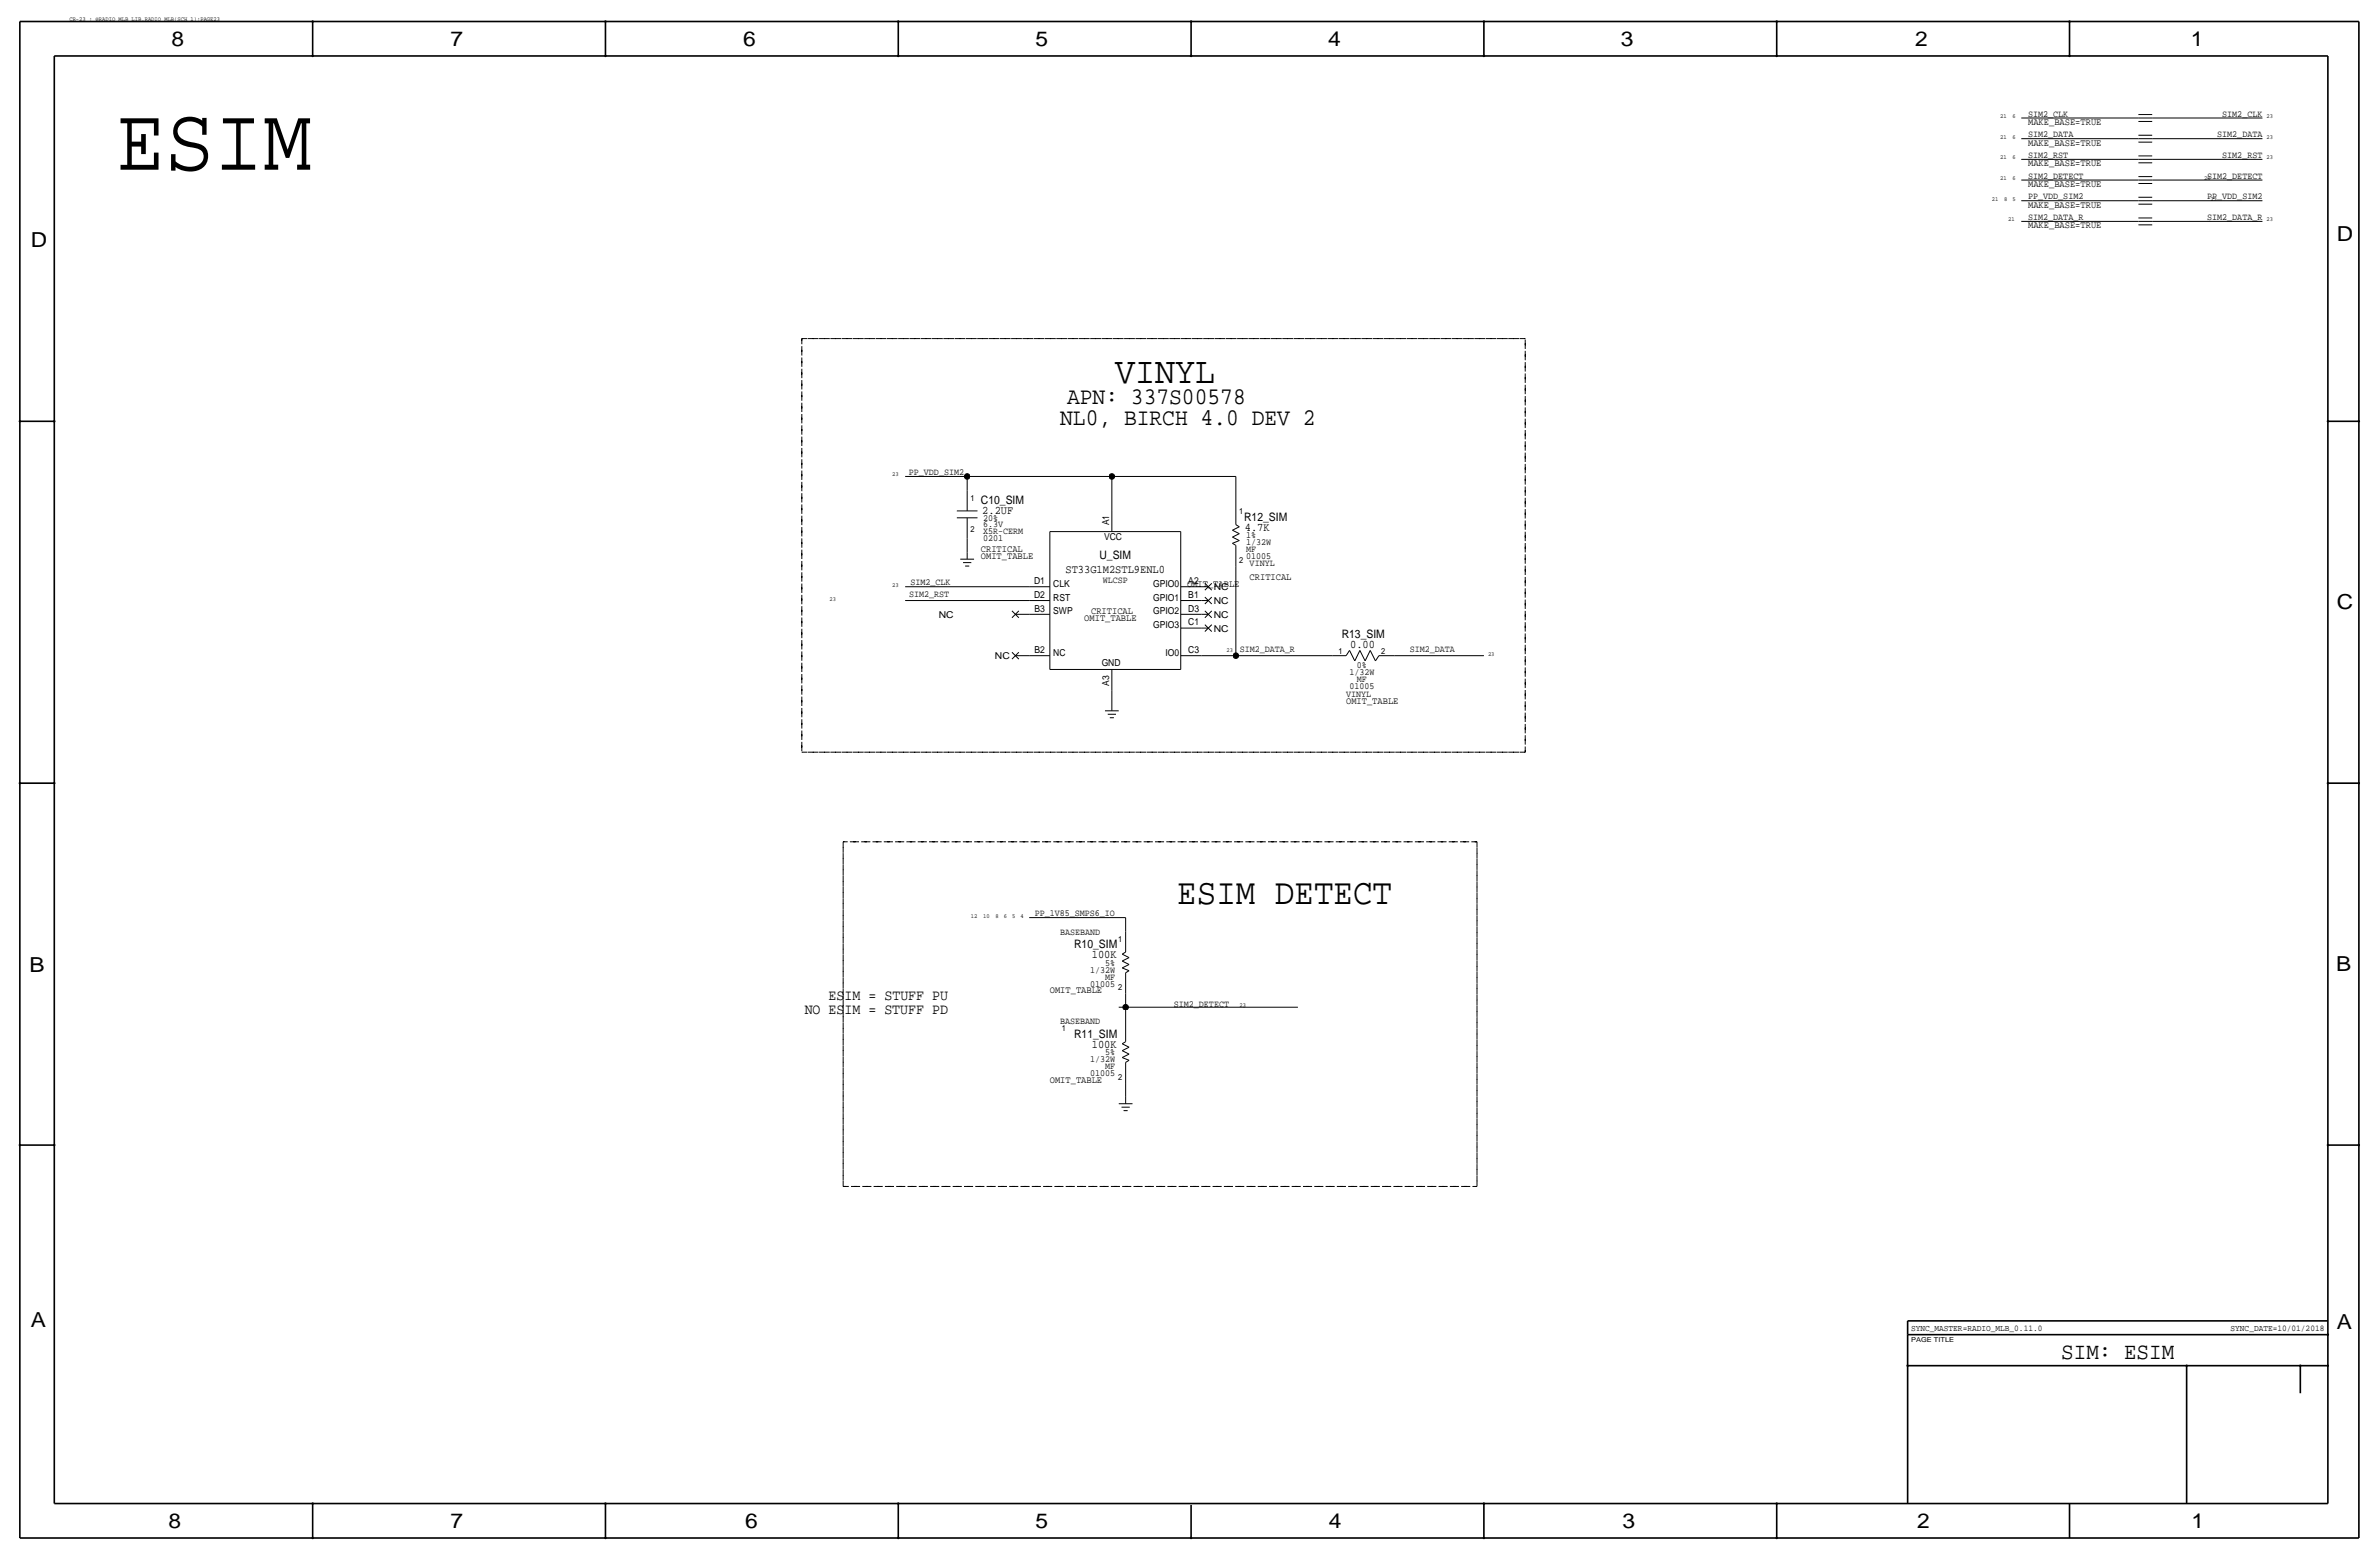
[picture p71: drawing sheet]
<svg xmlns="http://www.w3.org/2000/svg" width="877mm" height="574mm" viewBox="0 0 877 574" stroke-linecap="round" stroke-linejoin="round" font-family="sans-serif">
<defs><g id="words">
<text font-size="33.7" x="42.9" y="62.5">ESIM</text>
<text font-size="13.8" x="411.2" y="141.3">VINYL</text>
<text font-size="13.5" x="434" y="333">ESIM DETECT</text>
<g font-size="8.8">
<text x="393.4" y="148.9">APN: 337S00578</text>
<text x="390.9" y="156.5">NL0, BIRCH 4.0 DEV 2</text>
</g>
<text font-size="8.6" x="759.9" y="500.7">SIM: ESIM</text>
<g font-size="7.6">
<text x="63.2" y="17.1">8</text>
<text x="166.1" y="17.1">7</text>
<text x="274" y="17.1">6</text>
<text x="381.7" y="17.1">5</text>
<text x="489.7" y="17.1">4</text>
<text x="597.6" y="17.1">3</text>
<text x="706.1" y="17.1">2</text>
<text x="807.7" y="17.1">1</text>
<text x="861.5" y="88.7">D</text>
<text x="11.4" y="91">D</text>
<text x="861.5" y="224.3">C</text>
<text x="10.8" y="358.2">B</text>
<text x="861.3" y="357.9">B</text>
<text x="11.3" y="489">A</text>
<text x="861.5" y="489.8">A</text>
<text x="62.2" y="563.2">8</text>
<text x="166" y="563.2">7</text>
<text x="274.8" y="563.2">6</text>
<text x="381.7" y="563.2">5</text>
<text x="489.9" y="563.2">4</text>
<text x="598.1" y="563.2">3</text>
<text x="706.8" y="563.2">2</text>
<text x="807.9" y="563.2">1</text>
</g>
<g font-size="5.5">
<text x="305.5" y="368.6">ESIM = STUFF PU</text>
<text x="296.7" y="373.7">NO ESIM = STUFF PD</text>
</g>
<g font-size="4.3">
<text x="361.6" y="185.7">C10_SIM</text>
<text x="362.2" y="189.5">2.2UF</text>
<text x="458.7" y="191.8">R12_SIM</text>
<text x="458.9" y="195.6">4.7K</text>
<text x="405.3" y="206">U_SIM</text>
<text x="392.8" y="211.1">ST33G1M2STL9ENL0</text>
<text x="494.7" y="235.3">R13_SIM</text>
<text x="497.8" y="238.8">0.00</text>
<text x="396" y="349.3">R10_SIM</text>
<text x="402.5" y="353.1">100K</text>
<text x="396" y="382.3">R11_SIM</text>
<text x="402.5" y="386.1">100K</text>
</g>
<g font-size="3.6">
<text x="747.7" y="46">MAKE_BASE=TRUE</text>
<text x="747.7" y="53.6">MAKE_BASE=TRUE</text>
<text x="747.7" y="61.3">MAKE_BASE=TRUE</text>
<text x="747.7" y="68.9">MAKE_BASE=TRUE</text>
<text x="747.7" y="76.5">MAKE_BASE=TRUE</text>
<text x="747.7" y="84.1">MAKE_BASE=TRUE</text>
<text x="361.6" y="203.5">CRITICAL</text>
<text x="361.6" y="206">OMIT_TABLE</text>
<text x="460.7" y="213.7">CRITICAL</text>
<text x="437.7" y="216.2">OMIT_TABLE</text>
<text x="402.3" y="226.4">CRITICAL</text>
<text x="399.7" y="228.9">OMIT_TABLE</text>
<text x="496.3" y="259.4">OMIT_TABLE</text>
<text x="387" y="366.1">OMIT_TABLE</text>
<text x="387" y="399.1">OMIT_TABLE</text>
</g>
<g font-size="3.5">
<text x="747.7" y="43">SIM2_CLK</text>
<text x="819.3" y="43">SIM2_CLK</text>
<text x="747.7" y="50.6">SIM2_DATA</text>
<text x="817.4" y="50.6">SIM2_DATA</text>
<text x="747.7" y="58.2">SIM2_RST</text>
<text x="819.3" y="58.2">SIM2_RST</text>
<text x="747.7" y="65.8">SIM2_DETECT</text>
<text x="813.7" y="65.8">SIM2_DETECT</text>
<text x="747.7" y="73.5">PP_VDD_SIM2</text>
<text x="813.7" y="73.5">PP_VDD_SIM2</text>
<text x="747.7" y="81.1">SIM2_DATA_R</text>
<text x="813.7" y="81.1">SIM2_DATA_R</text>
<text x="335.1" y="175">PP_VDD_SIM2</text>
<text x="362.4" y="194.4">6.3V</text>
<text x="362.4" y="196.9">X5R-CERM</text>
<text x="362.4" y="192.1">20%</text>
<text x="408.9" y="193.6" transform="rotate(-90 408.9 193.6)">A1</text>
<text x="362.4" y="199.4">0201</text>
<text x="407" y="198.9">VCC</text>
<text x="459.4" y="203.5">MF</text>
<text x="459.4" y="201">1/32W</text>
<text x="459.4" y="198.4">1%</text>
<text x="459.4" y="206">01005</text>
<text x="460.7" y="208.6">VINYL</text>
<text x="335.6" y="215.4">SIM2_CLK</text>
<text x="381.2" y="215.2">D1</text>
<text x="406.5" y="214.9">WLCSP</text>
<text x="438.1" y="215.2">A2</text>
<text x="335.1" y="220.1">SIM2_RST</text>
<text x="381.2" y="220.3">D2</text>
<text x="388.3" y="221.3">RST</text>
<text x="388.3" y="216.2">CLK</text>
<text x="425.2" y="216.2">GPIO0</text>
<text x="425.2" y="221.3">GPIO1</text>
<text x="438.1" y="220.3">B1</text>
<text x="447.5" y="217.5">NC</text>
<text x="346.1" y="227.6">NC</text>
<text x="381.4" y="225.3">B3</text>
<text x="388.3" y="226.4">SWP</text>
<text x="425.2" y="226.4">GPIO2</text>
<text x="438.1" y="225.3">D3</text>
<text x="447.5" y="227.6">NC</text>
<text x="447.5" y="222.6">NC</text>
<text x="425.2" y="231.4">GPIO3</text>
<text x="438.1" y="230.4">C1</text>
<text x="447.5" y="232.7">NC</text>
<text x="366.8" y="242.9">NC</text>
<text x="381.4" y="240.6">B2</text>
<text x="388.3" y="241.6">NC</text>
<text x="406.2" y="245.4">GND</text>
<text x="429.7" y="241.6">IO0</text>
<text x="438.1" y="240.6">C3</text>
<text x="457" y="240.2">SIM2_DATA_R</text>
<text x="519.7" y="240.3">SIM2_DATA</text>
<text x="497.5" y="248.7">1/32W</text>
<text x="500.3" y="246.2">0%</text>
<text x="500.3" y="251.3">MF</text>
<text x="408.9" y="252.8" transform="rotate(-90 408.9 252.8)">A3</text>
<text x="496.3" y="256.8">VINYL</text>
<text x="497.5" y="253.8">01005</text>
<text x="381.5" y="337.6">PP_1V85_SMPS6_IO</text>
<text x="390.9" y="344.5">BASEBAND</text>
<text x="401.9" y="358.4">1/32W</text>
<text x="407.5" y="355.9">5%</text>
<text x="401.9" y="363.5">01005</text>
<text x="407.5" y="361">MF</text>
<text x="432.8" y="371.1">SIM2_DETECT</text>
<text x="390.9" y="377.5">BASEBAND</text>
<text x="407.5" y="388.9">5%</text>
<text x="401.9" y="391.5">1/32W</text>
<text x="407.5" y="394">MF</text>
<text x="401.9" y="396.5">01005</text>
</g>
<g font-size="3.2">
<text x="704.5" y="490.5">SYNC_MASTER=RADIO_MLB_0.11.0</text>
<text x="822.3" y="490.5">SYNC_DATE=10/01/2018</text>
</g>
<g font-size="3.1">
<text x="357.8" y="184.5">1</text>
<text x="456.9" y="189.5">1</text>
<text x="357.8" y="195.9">2</text>
<text x="456.9" y="207.3">2</text>
<text x="493.5" y="240.8">1</text>
<text x="509.2" y="240.8">2</text>
<text x="412.2" y="347">1</text>
<text x="412.2" y="364.8">2</text>
<text x="391.5" y="380">1</text>
<text x="412.2" y="397.8">2</text>
</g>
<text font-size="2.5" x="704.5" y="494.3">PAGE TITLE</text>
<g font-size="2.3">
<text x="25.6" y="7.9">CR-23 : @RADIO_MLB_LIB.RADIO_MLB(SCH_1):PAGE23</text>
<text x="737.4" y="43.5">21</text>
<text x="741.9" y="43.5">6</text>
<text x="835.6" y="43.5">23</text>
<text x="737.4" y="51.1">21</text>
<text x="741.9" y="51.1">6</text>
<text x="835.6" y="51.1">23</text>
<text x="737.4" y="58.7">21</text>
<text x="741.9" y="58.7">6</text>
<text x="835.6" y="58.7">23</text>
<text x="737.4" y="66.3">21</text>
<text x="741.9" y="66.3">6</text>
<text x="812.6" y="66.3">23</text>
<text x="734.3" y="74">21</text>
<text x="738.9" y="74">8</text>
<text x="741.9" y="74">5</text>
<text x="814.9" y="74">23</text>
<text x="740.4" y="81.6">21</text>
<text x="835.6" y="81.6">23</text>
<text x="328.9" y="175.6">23</text>
<text x="305.8" y="221.3">23</text>
<text x="328.9" y="216.2">23</text>
<text x="452.2" y="240.2">23</text>
<text x="548.6" y="241.6">23</text>
<text x="357.9" y="338.1">12</text>
<text x="362.5" y="338.1">10</text>
<text x="367" y="338.1">8</text>
<text x="370.1" y="338.1">6</text>
<text x="373.1" y="338.1">5</text>
<text x="376.2" y="338.1">4</text>
<text x="457" y="371.1">23</text>
</g>
</g></defs>
<g fill="none" stroke="#000" stroke-width=".37">
<path d="M745.2 51.1h43.2zM745.2 43.5h43.2zM745.2 58.7h43.2zM788.4 44.8h5zM788.4 43.5h5zM788.4 42.2h5zM788.4 52.4h5zM788.4 51.1h5zM788.4 49.8h5zM788.4 60h5zM788.4 58.7h5zM788.4 57.5h5z"/>
<path d="M793.4 43.5h40.7zM793.4 58.7h40.7zM793.4 51.1h40.7zM745.2 66.3h43.2zM745.2 74h43.2zM788.4 67.6h5zM788.4 66.3h5zM788.4 65.1h5zM788.4 75.2h5zM788.4 74h5zM788.4 72.7h5zM793.4 74h40.7z"/>
<path d="M793.4 66.3h40.7zM745.2 81.6h43.2zM788.4 82.9h5zM788.4 81.6h5zM788.4 80.3h5zM793.4 81.6h40.7zM333.7 175.6h22.9zM356.6 175.6h53.3zM356.6 175.6v5zM409.9 175.6v12.7zM409.9 175.6h45.7zM455.6 175.6v10.1z"/>
<path d="M352.8 188.3h7.6zM352.8 190.8h7.6zM356.6 198.4v5.1zM356.6 180.6v7.7zM356.6 190.8v7.6zM387 195.9v50.8zM387 195.9h48.3zM409.9 188.3v7.6zM435.3 195.9v50.8zM454.4 197.9l2.5 1.3zM454.4 195.4l2.5 1.2zM454.4 197.9l2.5-1.3z"/>
<path d="M454.4 195.4l2.5-1.3zM455.6 185.7v7.6zM455.6 193.3l1.3 .8zM333.7 216.2h45.7zM354 206h5.1zM355 207.3h3.1zM355.8 208.6h1.5zM356.6 203.5v2.5zM379.4 216.2h7.6zM435.3 216.2h7.6zM442.9 216.2h2.6zM444.2 214.9l2.5 2.6z"/>
<path d="M446.7 214.9l-2.5 2.6zM454.4 200.2l1.2 .8zM454.4 200.2l2.5-1zM455.6 208.6v33zM455.6 201v7.6zM333.7 221.3h45.7zM373.1 227.6l2.5-2.5zM373.1 225.1l2.5 2.5zM374.3 226.4h5.1zM379.4 226.4h7.6zM379.4 221.3h7.6zM435.3 231.4h7.6z"/>
<path d="M435.3 226.4h7.6zM435.3 221.3h7.6zM442.9 221.3h2.6zM442.9 226.4h2.6zM442.9 231.4h2.6zM444.2 230.2l2.5 2.5zM444.2 225.1l2.5 2.5zM444.2 220l2.5 2.6zM446.7 230.2l-2.5 2.5zM446.7 225.1l-2.5 2.5zM446.7 220l-2.5 2.6zM497.5 239.7l2 3.8z"/>
<path d="M497.5 239.7l-1.2 1.9zM501.3 239.7l-1.8 3.8zM501.3 239.7l2 3.8zM505.2 239.7l-1.9 3.8zM505.2 239.7l1.9 3.8zM373.1 242.9l2.5-2.6zM373.1 240.3l2.5 2.6zM374.3 241.6h5.1zM379.4 241.6h7.6zM387 246.7h48.3zM409.9 254.3v5.1zM409.9 259.4v2.5z"/>
<path d="M409.9 246.7v7.6zM435.3 241.6h7.6zM442.9 241.6h12.7zM455.6 241.6h35.6zM491.2 241.6h5.1zM508.4 241.6h5.6zM508.4 241.6l-1.3 1.9zM514 241.6h33.1zM407.4 261.9h5zM408.4 263.2h3zM409.1 264.5h1.6zM379.4 338.1h35.6z"/>
<path d="M415 338.1v5.1zM413.7 356.7l2.6-1.3zM413.7 354.1l2.6-1.2zM413.7 351.6l1.3-.8zM413.7 356.7l2.6 1zM413.7 354.1l2.6 1.3zM413.7 351.6l2.6 1.3zM415 358.4l1.3-.7zM415 358.4v7.7zM415 343.2v7.6zM412.4 371.1h2.6zM415 371.1h63.5z"/>
<path d="M415 366.1v5zM415 371.1v5.1zM415 376.2v7.6zM413.7 389.7l2.6-1.3zM413.7 387.1l2.6-1.2zM413.7 384.6l1.3-.8zM413.7 389.7l2.6 1zM413.7 387.1l2.6 1.3zM413.7 384.6l2.6 1.3zM415 391.5l1.3-.8zM415 399.1v5.1zM415 391.5v7.6z"/>
<path d="M412.4 406.7h5.1zM413.5 408h3zM414.2 409.2h1.5zM415 404.2v2.5z"/>
</g>
<g fill="none" stroke="#000" stroke-width=".6" stroke-linecap="butt">
<path d="M7.3 7.9v558.8zM7.3 7.9h862.3zM115.3 7.9v12.7zM223.2 7.9v12.7zM331.2 7.9v12.7zM439.1 7.9v12.7zM547.1 7.9v12.7zM655 7.9v12.7zM763 7.9v12.7zM869.6 7.9v558.8zM20 20.6v533.4zM20 20.6h838.2z"/>
<path d="M858.2 20.6v533.4zM7.3 155.2h12.7zM858.2 155.2h11.4zM7.3 288.6h12.7zM858.2 288.6h11.4zM7.3 421.9h12.7zM858.2 421.9h11.4zM703.3 491.8h154.9zM703.3 486.7v5.1zM703.3 486.7h154.9zM703.3 491.8v62.2zM703.3 503.2h154.9z"/>
<path d="M806.1 503.2v50.8zM848.1 503.2v10.2zM20 554h838.2zM115.3 554v12.7zM223.2 554v12.7zM331.2 554v12.7zM439.1 554.5v12.2zM547.1 554v12.7zM655 554v12.7zM763 554v12.7zM7.3 566.7h862.3z"/>
</g>
<path d="M295.6 124.8v152.4zM295.6 124.8h266.7zM562.3 124.8v152.4zM295.6 277.2h266.7zM310.8 310.2v127zM310.8 310.2h233.7zM544.5 310.2v127zM310.8 437.2h233.7z" fill="none" stroke="#000" stroke-width=".37" stroke-dasharray="2.1" stroke-linecap="butt"/>
<g fill="#000" stroke="#000" stroke-width=".37">
<path d="M115.1 7.7h.4v.4h-.4zM223 7.7h.4v.4h-.4zM331 7.7h.4v.4h-.4zM438.9 7.7h.4v.4h-.4zM546.9 7.7h.4v.4h-.4zM654.8 7.7h.4v.4h-.4zM762.8 7.7h.4v.4h-.4zM115.1 20.4h.4v.4h-.4zM223 20.4h.4v.4h-.4zM331 20.4h.4v.4h-.4zM438.9 20.4h.4v.4h-.4zM546.9 20.4h.4v.4h-.4z"/>
<path d="M654.8 20.4h.4v.4h-.4zM762.8 20.4h.4v.4h-.4zM7.1 155.1h.4v.3h-.4zM19.8 155.1h.4v.3h-.4zM858 155.1h.4v.3h-.4zM869.5 155.1h.3v.3h-.3zM7.1 288.4h.4v.4h-.4zM19.8 288.4h.4v.4h-.4zM858 288.4h.4v.4h-.4zM869.5 288.4h.3v.4h-.3zM7.1 421.8h.4v.3h-.4zM19.8 421.8h.4v.3h-.4z"/>
<path d="M858 421.8h.4v.3h-.4zM869.5 421.8h.3v.3h-.3zM858 491.6h.4v.4h-.4zM703.1 503h.4v.4h-.4zM806 503h.3v.4h-.3zM847.9 503h.3v.4h-.3zM858 503h.4v.4h-.4zM115.1 553.8h.4v.4h-.4zM223 553.8h.4v.4h-.4zM331 553.8h.4v.4h-.4zM546.9 553.8h.4v.4h-.4zM654.8 553.8h.4v.4h-.4z"/>
<path d="M115.1 566.5h.4v.4h-.4zM223 566.5h.4v.4h-.4zM331 566.5h.4v.4h-.4zM438.9 566.5h.4v.4h-.4zM546.9 566.5h.4v.4h-.4zM654.8 566.5h.4v.4h-.4z"/>
<circle cx="356.6" cy="175.6" r="1.02"/>
<circle cx="409.9" cy="175.6" r="1.02"/>
<circle cx="455.6" cy="241.6" r="1.02"/>
<circle cx="415" cy="371.1" r="1.02"/>
</g>
<use href="#words"/>
</svg>
